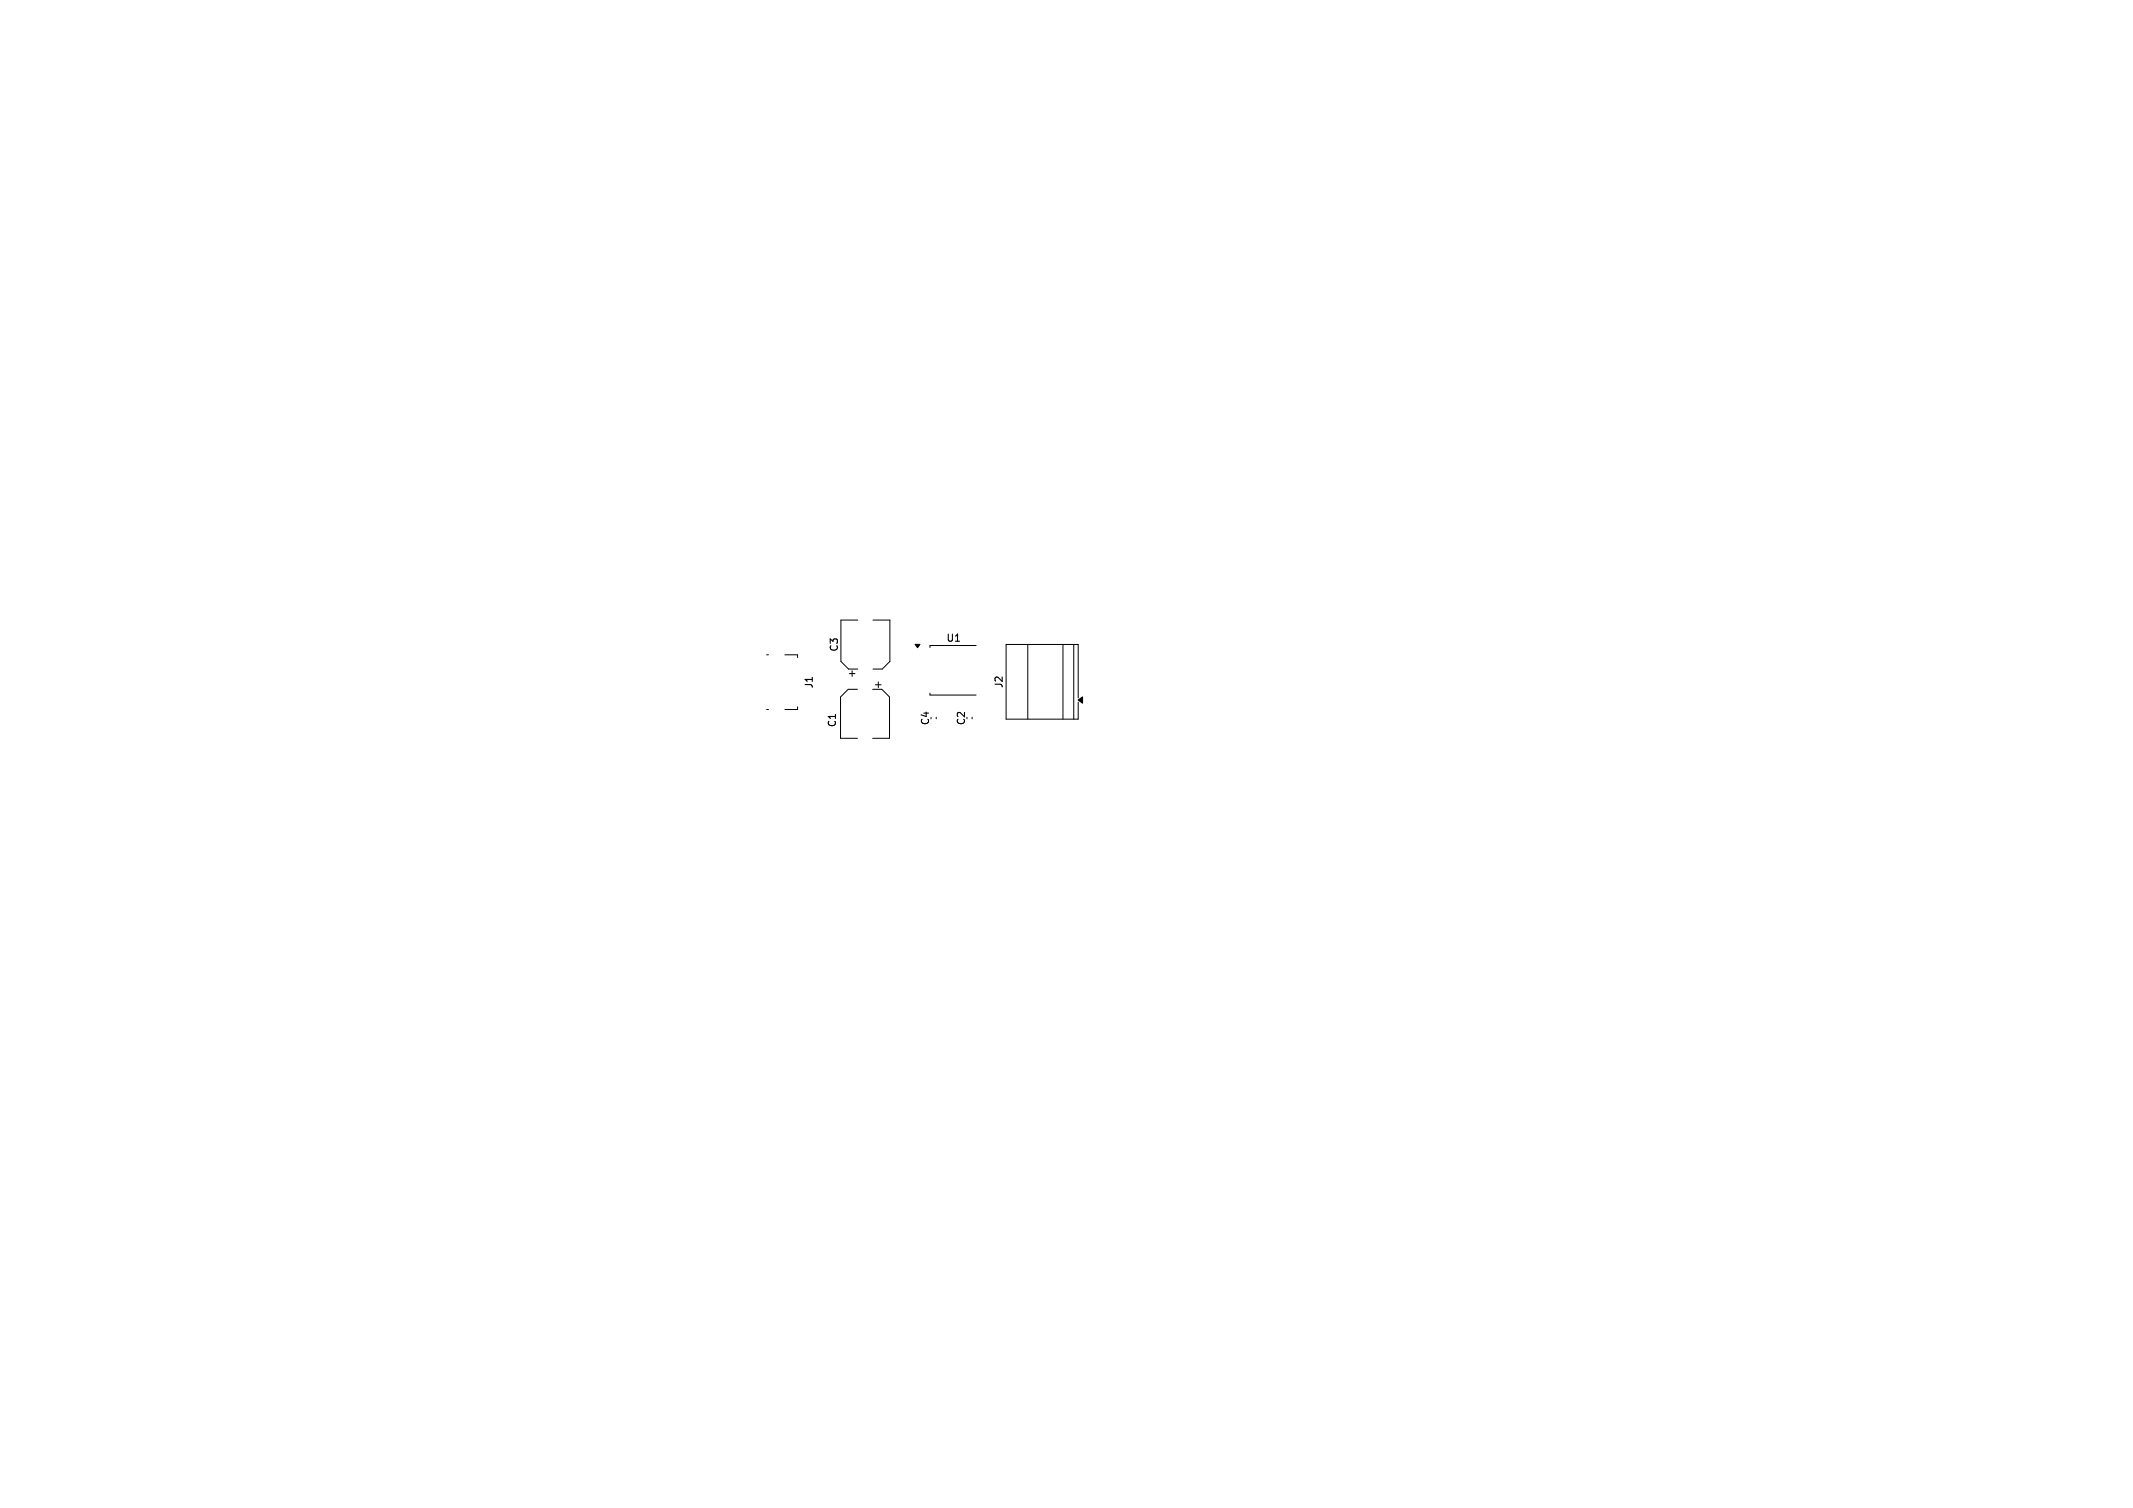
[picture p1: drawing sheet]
<svg xmlns="http://www.w3.org/2000/svg" width="297mm" height="210mm" viewBox="0 0 297 210" stroke-linecap="round" stroke-linejoin="round" font-family="sans-serif">
<defs><g id="words">
<g font-size="1.4">
<text x="131.7" y="89.6">U1</text>
<text x="113.4" y="96" transform="rotate(-90 113.4 96)">J1</text>
<text x="116.9" y="90.9" transform="rotate(-90 116.9 90.9)">C3</text>
<text x="139.8" y="95.9" transform="rotate(-90 139.8 95.9)">J2</text>
<text x="116.6" y="101.4" transform="rotate(-90 116.6 101.4)">C1</text>
<text x="129.6" y="101.1" transform="rotate(-90 129.6 101.1)">C4</text>
<text x="134.6" y="101.1" transform="rotate(-90 134.6 101.1)">C2</text>
</g>
</g></defs>
<g fill="none" stroke="#000" stroke-width=".14">
<path d="M106.7 91.2h.3M106.7 98.8h.3M109.3 91.2h1.8v.4M111.1 98.4v.4h-1.8M118.3 93.8h.7M118.7 93.4v.8M119.4 96h-1.3l-1.1 1.1v5.7h2.4M119.4 86.4h-2.3v5.7l1.1 1.1h1.2M121.5 96h1.3l1.1 1.1v5.7h-2.4M121.6 86.4h2.3v5.7l-1.1 1.1h-1.2M121.9 95.4h.8M122.3 95v.8"/>
<path d="M129.5 96.5v.3h6.4M130.4 99.9v.2M135.4 99.9v.2M135.9 89.9h-6.4v.3M143.1 89.8v10.4M148 89.8v10.4M149.5 89.8v10.4M150.1 97.2v-7.4h-10v10.4h10v-2.4"/>
</g>
<path d="M127.4 89.7h.7l-.3 .5zM150.1 97.5l.6-.4v.8z" fill="#000" stroke="#000" stroke-width=".14"/>
<use href="#words"/>
</svg>
